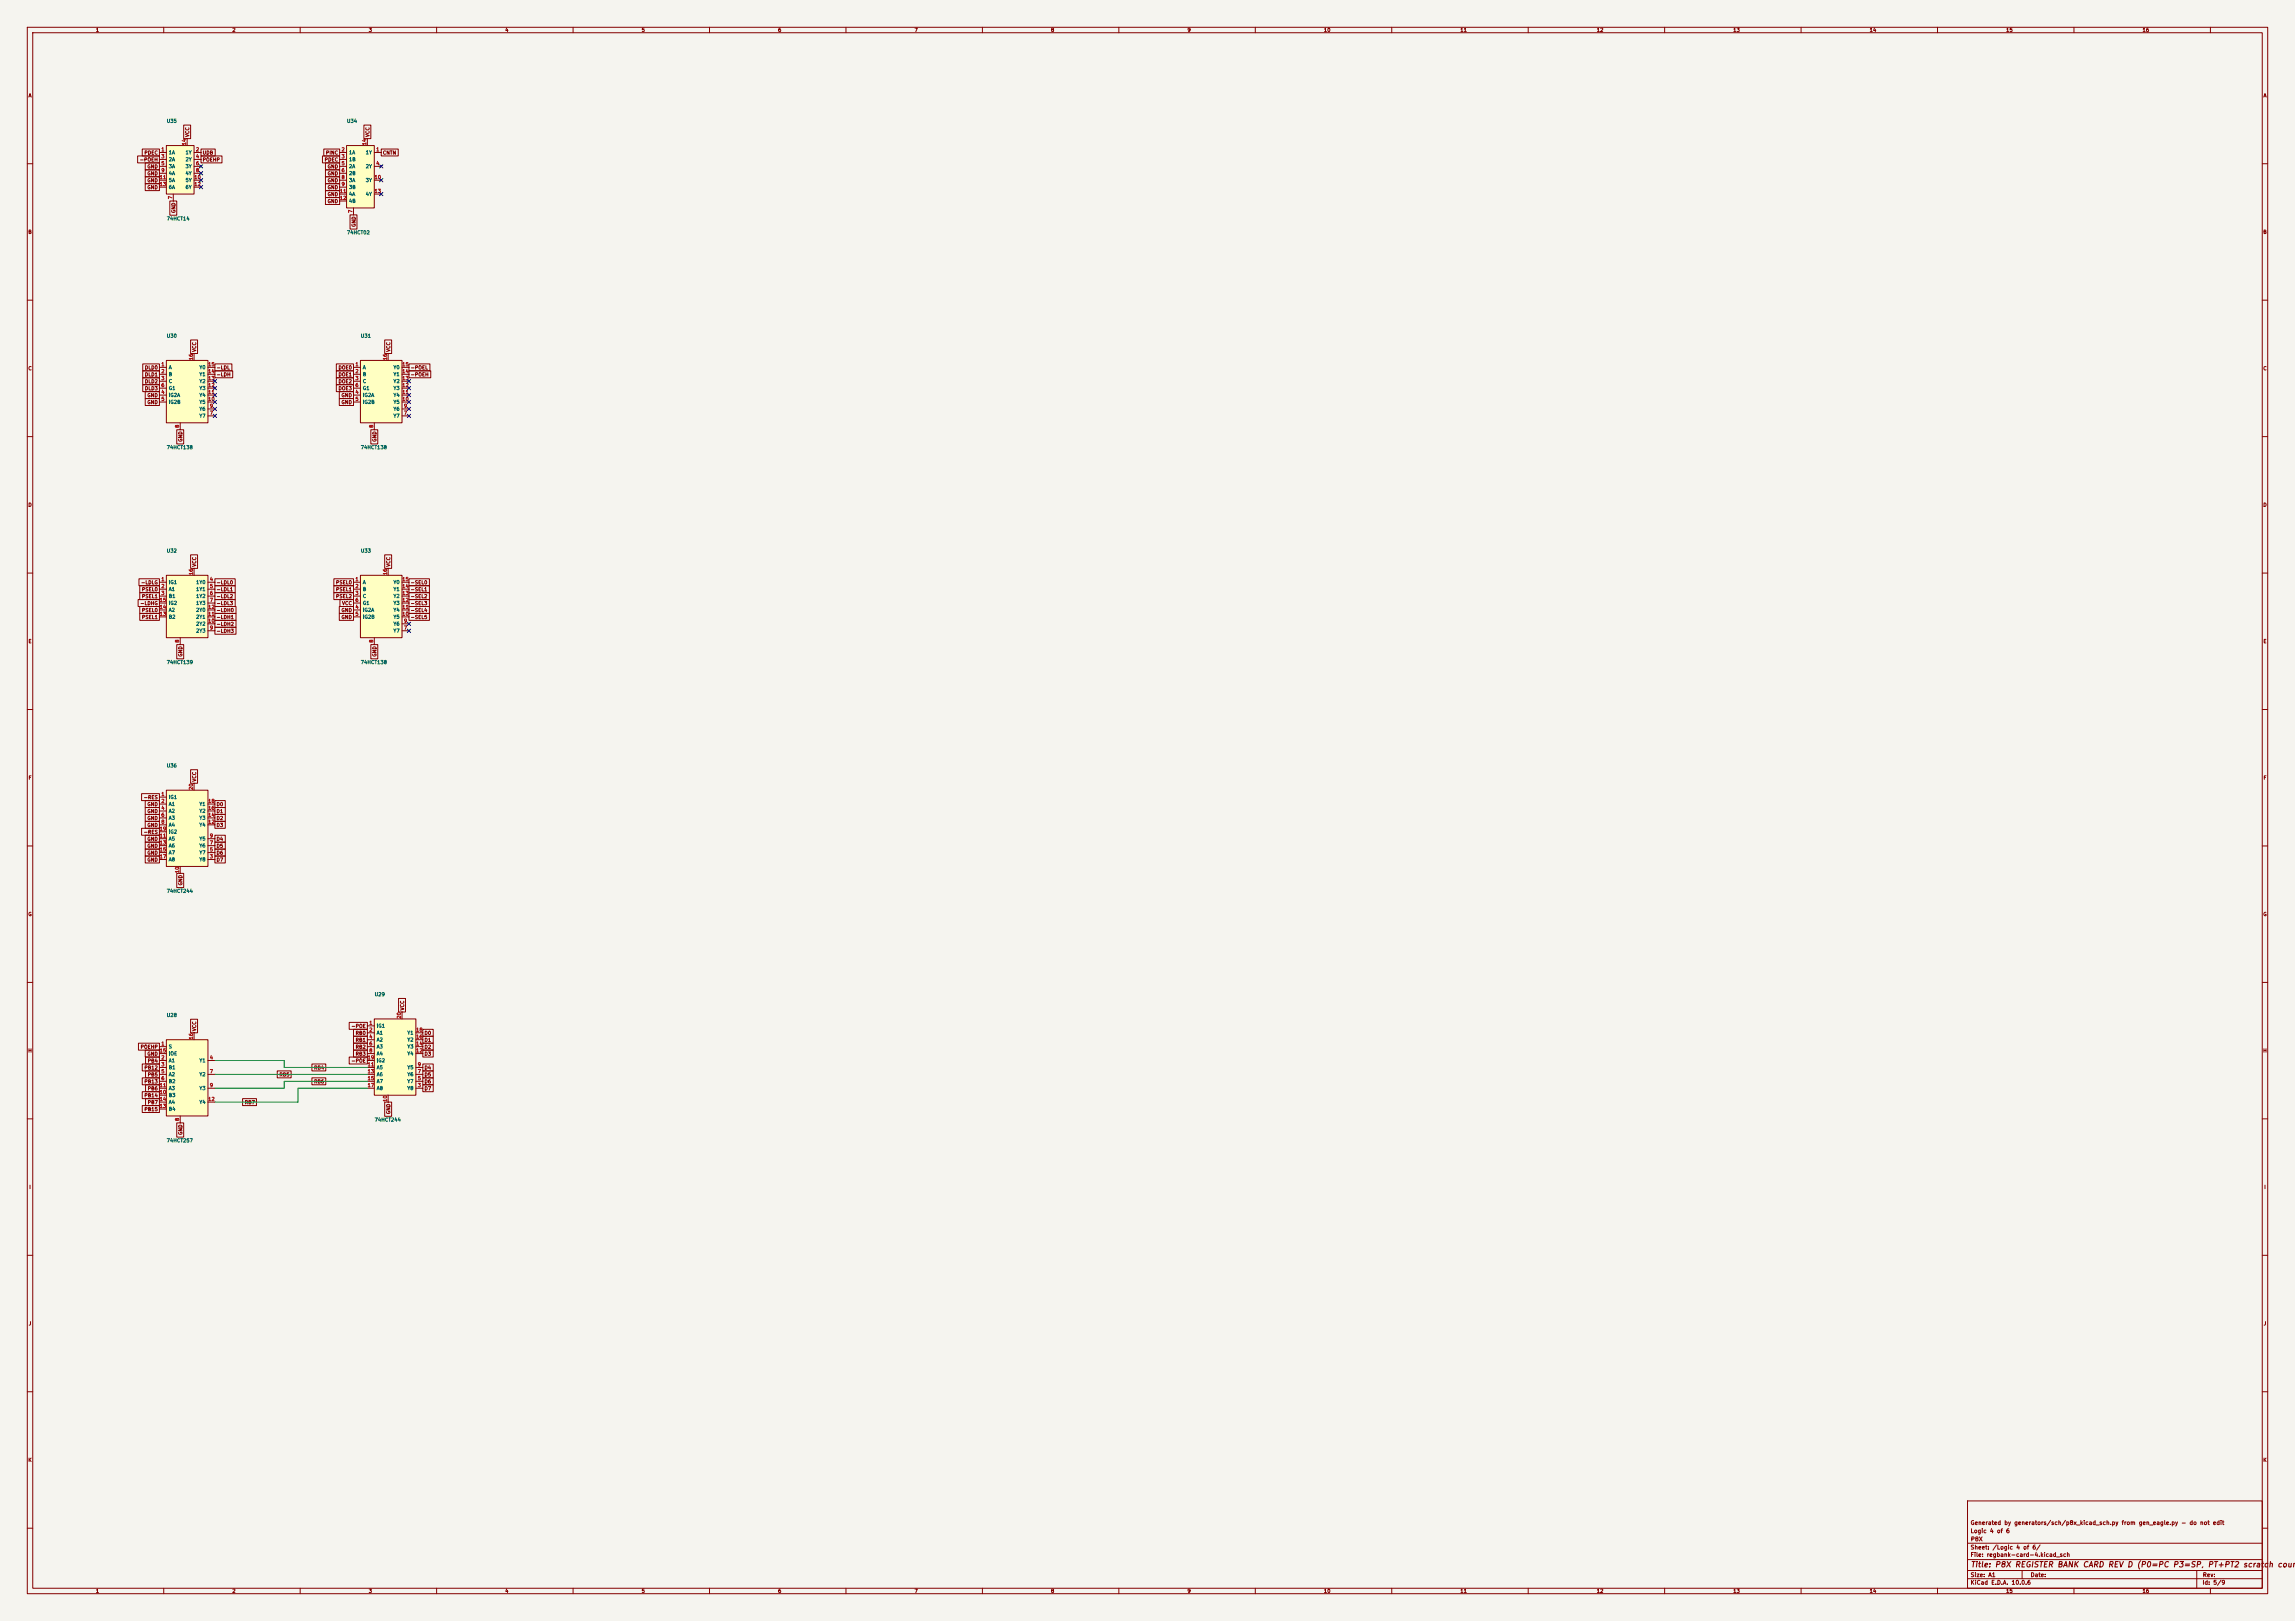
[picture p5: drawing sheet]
<svg xmlns="http://www.w3.org/2000/svg" width="841mm" height="594mm" viewBox="0 0 841 594" stroke-linecap="round" stroke-linejoin="round" font-family="sans-serif">
<defs><g id="words">
<text font-size="2" fill="#840000" x="722" y="574.8">Title: P8X REGISTER BANK CARD REV D (P0=PC P3=SP, PT+PT2 scratch count</text>
<g font-size="1.5" fill="#840000">
<text x="721.9" y="562.1">Logic 4 of 6</text>
<text x="721.9" y="559.1">Generated by generators/sch/p8x_kicad_sch.py from gen_eagle.py - do not edit</text>
<text x="721.9" y="568.1">Sheet: /Logic 4 of 6/</text>
<text x="722" y="565.1">P8X</text>
<text x="721.9" y="570.8">File: regbank-card-4.kicad_sch</text>
<text x="721.9" y="581">KiCad E.D.A. 10.0.6</text>
<text x="721.9" y="578.2">Size: A1</text>
<text x="743.9" y="578.2">Date:</text>
<text x="806.9" y="581">Id: 5/9</text>
<text x="807" y="578.2">Rev:</text>
</g>
<g font-size="1.3" fill="#840000">
<text x="35" y="12">1</text>
<text x="85" y="12">2</text>
<text x="135" y="12">3</text>
<text x="185" y="12">4</text>
<text x="235" y="12">5</text>
<text x="285" y="12">6</text>
<text x="335" y="12">7</text>
<text x="385" y="12">8</text>
<text x="435" y="12">9</text>
<text x="485" y="12">10</text>
<text x="535" y="12">11</text>
<text x="585" y="12">12</text>
<text x="635" y="12">13</text>
<text x="685" y="12">14</text>
<text x="735" y="12">15</text>
<text x="785" y="12">16</text>
<text x="10.3" y="36">A</text>
<text x="829.3" y="36">A</text>
<text x="69.6" y="50.3" transform="rotate(-90 69.6 50.3)">VCC</text>
<text x="135.7" y="50.3" transform="rotate(-90 135.7 50.3)">VCC</text>
<text x="51.1" y="59.5">-POEH</text>
<text x="52.8" y="56.9">PDEC</text>
<text x="74.1" y="56.9">UDB</text>
<text x="74.1" y="59.5">POEHP</text>
<text x="118.8" y="59.5">PDEC</text>
<text x="119.3" y="56.9">PINC</text>
<text x="140.1" y="56.9">CNTN</text>
<text x="53.8" y="62">GND</text>
<text x="53.8" y="64.6">GND</text>
<text x="119.9" y="62">GND</text>
<text x="119.9" y="64.6">GND</text>
<text x="53.8" y="67.1">GND</text>
<text x="53.8" y="69.6">GND</text>
<text x="119.9" y="69.6">GND</text>
<text x="119.9" y="67.1">GND</text>
<text x="119.9" y="72.2">GND</text>
<text x="119.9" y="74.7">GND</text>
<text x="64.6" y="78.2" transform="rotate(-90 64.6 78.2)">GND</text>
<text x="130.6" y="83.3" transform="rotate(-90 130.6 83.3)">GND</text>
<text x="10.2" y="86">B</text>
<text x="829.2" y="86">B</text>
<text x="72.2" y="129.1" transform="rotate(-90 72.2 129.1)">VCC</text>
<text x="143.3" y="129.1" transform="rotate(-90 143.3 129.1)">VCC</text>
<text x="10.2" y="136">C</text>
<text x="52.9" y="135.7">DLD0</text>
<text x="79.2" y="135.7">-LDL</text>
<text x="123.9" y="135.7">DOE0</text>
<text x="150.3" y="135.7">-POEL</text>
<text x="829.2" y="136">C</text>
<text x="52.9" y="138.2">DLD1</text>
<text x="52.9" y="140.8">DLD2</text>
<text x="52.9" y="143.3">DLD3</text>
<text x="79.2" y="138.2">-LDH</text>
<text x="123.9" y="138.2">DOE1</text>
<text x="123.9" y="140.8">DOE2</text>
<text x="123.9" y="143.3">DOE3</text>
<text x="150.3" y="138.2">-POEH</text>
<text x="53.8" y="145.8">GND</text>
<text x="53.8" y="148.4">GND</text>
<text x="125" y="145.8">GND</text>
<text x="125" y="148.4">GND</text>
<text x="67.1" y="162.1" transform="rotate(-90 67.1 162.1)">GND</text>
<text x="138.2" y="162.1" transform="rotate(-90 138.2 162.1)">GND</text>
<text x="10.2" y="186">D</text>
<text x="829.2" y="186">D</text>
<text x="72.2" y="207.8" transform="rotate(-90 72.2 207.8)">VCC</text>
<text x="143.3" y="207.8" transform="rotate(-90 143.3 207.8)">VCC</text>
<text x="51.5" y="214.4">-LDLG</text>
<text x="79.2" y="214.4">-LDL0</text>
<text x="123" y="214.4">PSEL0</text>
<text x="150.3" y="214.4">-SEL0</text>
<text x="51.9" y="217">PSEL0</text>
<text x="51.9" y="219.5">PSEL1</text>
<text x="79.2" y="217">-LDL1</text>
<text x="79.2" y="219.5">-LDL2</text>
<text x="123" y="217">PSEL1</text>
<text x="123" y="219.5">PSEL2</text>
<text x="150.3" y="217">-SEL1</text>
<text x="150.3" y="219.5">-SEL2</text>
<text x="51.2" y="222">-LDHG</text>
<text x="51.9" y="224.6">PSEL0</text>
<text x="51.9" y="227.1">PSEL1</text>
<text x="79.2" y="222">-LDL3</text>
<text x="79.2" y="224.6">-LDH0</text>
<text x="79.2" y="227.1">-LDH1</text>
<text x="125" y="224.6">GND</text>
<text x="125" y="227.1">GND</text>
<text x="125.2" y="222">VCC</text>
<text x="150.3" y="227.1">-SEL5</text>
<text x="150.3" y="222">-SEL3</text>
<text x="150.3" y="224.6">-SEL4</text>
<text x="79.2" y="232.2">-LDH3</text>
<text x="79.2" y="229.7">-LDH2</text>
<text x="10.3" y="236">E</text>
<text x="829.3" y="236">E</text>
<text x="67.1" y="240.8" transform="rotate(-90 67.1 240.8)">GND</text>
<text x="138.2" y="240.8" transform="rotate(-90 138.2 240.8)">GND</text>
<text x="10.3" y="286">F</text>
<text x="72.2" y="286.6" transform="rotate(-90 72.2 286.6)">VCC</text>
<text x="829.3" y="286">F</text>
<text x="52.5" y="293.2">-RES</text>
<text x="53.8" y="298.2">GND</text>
<text x="53.8" y="295.7">GND</text>
<text x="79.2" y="298.2">D1</text>
<text x="79.2" y="295.7">D0</text>
<text x="52.5" y="305.9">-RES</text>
<text x="53.8" y="300.8">GND</text>
<text x="53.8" y="303.3">GND</text>
<text x="79.2" y="303.3">D3</text>
<text x="79.2" y="300.8">D2</text>
<text x="53.8" y="310.9">GND</text>
<text x="53.8" y="308.4">GND</text>
<text x="79.2" y="310.9">D5</text>
<text x="79.2" y="308.4">D4</text>
<text x="53.8" y="316">GND</text>
<text x="53.8" y="313.5">GND</text>
<text x="79.2" y="313.5">D6</text>
<text x="79.2" y="316">D7</text>
<text x="67.1" y="324.6" transform="rotate(-90 67.1 324.6)">GND</text>
<text x="10.2" y="336">G</text>
<text x="829.2" y="336">G</text>
<text x="148.4" y="370.4" transform="rotate(-90 148.4 370.4)">VCC</text>
<text x="128.6" y="377">-POE</text>
<text x="72.2" y="378" transform="rotate(-90 72.2 378)">VCC</text>
<text x="130.2" y="379.5">RB0</text>
<text x="130.2" y="382.1">RB1</text>
<text x="155.4" y="379.5">D0</text>
<text x="155.4" y="382.1">D1</text>
<text x="10.2" y="386">H</text>
<text x="51.4" y="384.6">POEHP</text>
<text x="53.8" y="387.1">GND</text>
<text x="54" y="389.7">PB4</text>
<text x="128.6" y="389.7">-POE</text>
<text x="130.2" y="384.6">RB2</text>
<text x="130.2" y="387.1">RB3</text>
<text x="155.4" y="384.6">D2</text>
<text x="155.4" y="387.1">D3</text>
<text x="829.2" y="386">H</text>
<text x="52.8" y="392.2">PB12</text>
<text x="54" y="394.8">PB5</text>
<text x="102.2" y="394.8">RB5</text>
<text x="114.9" y="392.2">RB4</text>
<text x="155.4" y="392.2">D4</text>
<text x="155.4" y="394.8">D5</text>
<text x="52.8" y="397.3">PB13</text>
<text x="54" y="399.8">PB6</text>
<text x="114.9" y="397.3">RB6</text>
<text x="155.4" y="397.3">D6</text>
<text x="155.4" y="399.8">D7</text>
<text x="52.8" y="407.5">PB15</text>
<text x="52.8" y="402.4">PB14</text>
<text x="54" y="404.9">PB7</text>
<text x="89.5" y="404.9">RB7</text>
<text x="143.3" y="408.4" transform="rotate(-90 143.3 408.4)">GND</text>
<text x="67.1" y="416.1" transform="rotate(-90 67.1 416.1)">GND</text>
<text x="10.6" y="436">I</text>
<text x="829.6" y="436">I</text>
<text x="10.4" y="486">J</text>
<text x="829.4" y="486">J</text>
<text x="10.2" y="536">K</text>
<text x="829.2" y="536">K</text>
<text x="35" y="584">1</text>
<text x="85" y="584">2</text>
<text x="135" y="584">3</text>
<text x="185" y="584">4</text>
<text x="235" y="584">5</text>
<text x="285" y="584">6</text>
<text x="335" y="584">7</text>
<text x="385" y="584">8</text>
<text x="435" y="584">9</text>
<text x="485" y="584">10</text>
<text x="535" y="584">11</text>
<text x="585" y="584">12</text>
<text x="635" y="584">13</text>
<text x="685" y="584">14</text>
<text x="735" y="584">15</text>
<text x="785" y="584">16</text>
</g>
<g font-size="1.3" fill="#006464">
<text x="60.9" y="45.3">U35</text>
<text x="127" y="45.3">U34</text>
<text x="61.7" y="56.8">1A</text>
<text x="61.7" y="59.4">2A</text>
<text x="67.8" y="56.8">1Y</text>
<text x="67.8" y="59.4">2Y</text>
<text x="127.7" y="56.8">1A</text>
<text x="127.7" y="59.4">1B</text>
<text x="133.9" y="56.8">1Y</text>
<text x="61.7" y="61.9">3A</text>
<text x="61.7" y="64.5">4A</text>
<text x="67.8" y="61.9">3Y</text>
<text x="67.8" y="64.5">4Y</text>
<text x="127.7" y="61.9">2A</text>
<text x="127.7" y="64.5">2B</text>
<text x="133.9" y="61.9">2Y</text>
<text x="61.7" y="67">5A</text>
<text x="61.7" y="69.5">6A</text>
<text x="67.8" y="67">5Y</text>
<text x="67.8" y="69.5">6Y</text>
<text x="127.7" y="67">3A</text>
<text x="127.7" y="69.5">3B</text>
<text x="133.9" y="67">3Y</text>
<text x="127.7" y="72.1">4A</text>
<text x="127.7" y="74.6">4B</text>
<text x="133.9" y="72.1">4Y</text>
<text x="60.9" y="81.1">74HCT14</text>
<text x="127" y="86.2">74HCT02</text>
<text x="60.9" y="124">U30</text>
<text x="132.1" y="124">U31</text>
<text x="61.7" y="135.6">A</text>
<text x="72.9" y="135.6">Y0</text>
<text x="132.8" y="135.6">A</text>
<text x="144" y="135.6">Y0</text>
<text x="61.7" y="138.1">B</text>
<text x="61.7" y="140.7">C</text>
<text x="61.7" y="143.2">G1</text>
<text x="72.9" y="143.2">Y3</text>
<text x="72.9" y="140.7">Y2</text>
<text x="72.9" y="138.1">Y1</text>
<text x="132.8" y="138.1">B</text>
<text x="132.8" y="140.7">C</text>
<text x="132.8" y="143.2">G1</text>
<text x="144" y="143.2">Y3</text>
<text x="144" y="140.7">Y2</text>
<text x="144" y="138.1">Y1</text>
<text x="61.7" y="145.7">!G2A</text>
<text x="61.7" y="148.3">!G2B</text>
<text x="72.9" y="148.3">Y5</text>
<text x="72.9" y="145.7">Y4</text>
<text x="132.8" y="145.7">!G2A</text>
<text x="132.8" y="148.3">!G2B</text>
<text x="144" y="148.3">Y5</text>
<text x="144" y="145.7">Y4</text>
<text x="72.9" y="153.4">Y7</text>
<text x="72.9" y="150.8">Y6</text>
<text x="144" y="153.4">Y7</text>
<text x="144" y="150.8">Y6</text>
<text x="60.9" y="164.9">74HCT138</text>
<text x="132.1" y="164.9">74HCT138</text>
<text x="60.9" y="202.8">U32</text>
<text x="132.1" y="202.8">U33</text>
<text x="61.7" y="214.3">!G1</text>
<text x="71.7" y="214.3">1Y0</text>
<text x="132.8" y="214.3">A</text>
<text x="144" y="214.3">Y0</text>
<text x="61.7" y="216.9">A1</text>
<text x="61.7" y="219.4">B1</text>
<text x="61.7" y="221.9">!G2</text>
<text x="71.7" y="216.9">1Y1</text>
<text x="71.7" y="219.4">1Y2</text>
<text x="71.7" y="221.9">1Y3</text>
<text x="132.8" y="216.9">B</text>
<text x="132.8" y="219.4">C</text>
<text x="132.8" y="221.9">G1</text>
<text x="144" y="221.9">Y3</text>
<text x="144" y="219.4">Y2</text>
<text x="144" y="216.9">Y1</text>
<text x="61.7" y="227">B2</text>
<text x="61.7" y="224.5">A2</text>
<text x="71.7" y="227">2Y1</text>
<text x="71.7" y="224.5">2Y0</text>
<text x="132.8" y="224.5">!G2A</text>
<text x="132.8" y="227">!G2B</text>
<text x="144" y="227">Y5</text>
<text x="144" y="224.5">Y4</text>
<text x="71.7" y="232.1">2Y3</text>
<text x="71.7" y="229.6">2Y2</text>
<text x="144" y="232.1">Y7</text>
<text x="144" y="229.6">Y6</text>
<text x="60.9" y="243.6">74HCT139</text>
<text x="132.1" y="243.6">74HCT138</text>
<text x="60.9" y="281.5">U36</text>
<text x="61.7" y="293.1">!G1</text>
<text x="61.7" y="295.6">A1</text>
<text x="61.7" y="298.1">A2</text>
<text x="72.9" y="298.1">Y2</text>
<text x="72.9" y="295.6">Y1</text>
<text x="61.7" y="300.7">A3</text>
<text x="61.7" y="303.2">A4</text>
<text x="61.7" y="305.8">!G2</text>
<text x="72.9" y="303.2">Y4</text>
<text x="72.9" y="300.7">Y3</text>
<text x="61.7" y="308.3">A5</text>
<text x="61.7" y="310.8">A6</text>
<text x="72.9" y="310.8">Y6</text>
<text x="72.9" y="308.3">Y5</text>
<text x="61.7" y="313.4">A7</text>
<text x="61.7" y="315.9">A8</text>
<text x="72.9" y="315.9">Y8</text>
<text x="72.9" y="313.4">Y7</text>
<text x="60.9" y="327.5">74HCT244</text>
<text x="137.1" y="365.3">U29</text>
<text x="60.9" y="373">U28</text>
<text x="137.9" y="376.9">!G1</text>
<text x="137.9" y="379.4">A1</text>
<text x="137.9" y="382">A2</text>
<text x="149.1" y="382">Y2</text>
<text x="149.1" y="379.4">Y1</text>
<text x="61.7" y="384.5">S</text>
<text x="61.7" y="389.6">A1</text>
<text x="61.7" y="387">!OE</text>
<text x="72.9" y="389.6">Y1</text>
<text x="137.9" y="384.5">A3</text>
<text x="137.9" y="387">A4</text>
<text x="137.9" y="389.6">!G2</text>
<text x="149.1" y="387">Y4</text>
<text x="149.1" y="384.5">Y3</text>
<text x="61.7" y="392.1">B1</text>
<text x="61.7" y="394.7">A2</text>
<text x="72.9" y="394.7">Y2</text>
<text x="137.9" y="392.1">A5</text>
<text x="137.9" y="394.7">A6</text>
<text x="149.1" y="394.7">Y6</text>
<text x="149.1" y="392.1">Y5</text>
<text x="61.7" y="397.2">B2</text>
<text x="61.7" y="399.7">A3</text>
<text x="72.9" y="399.7">Y3</text>
<text x="137.9" y="397.2">A7</text>
<text x="137.9" y="399.7">A8</text>
<text x="149.1" y="399.7">Y8</text>
<text x="149.1" y="397.2">Y7</text>
<text x="61.7" y="402.3">B3</text>
<text x="61.7" y="407.4">B4</text>
<text x="61.7" y="404.8">A4</text>
<text x="72.9" y="404.8">Y4</text>
<text x="137.1" y="411.3">74HCT244</text>
<text x="60.9" y="418.9">74HCT257</text>
</g>
<g font-size="1.3" fill="#a90000">
<text x="68.4" y="53.4" transform="rotate(-90 68.4 53.4)">14</text>
<text x="134.5" y="53.4" transform="rotate(-90 134.5 53.4)">14</text>
<text x="59" y="55.7">1</text>
<text x="59" y="58.3">3</text>
<text x="71.7" y="55.7">2</text>
<text x="71.7" y="58.3">4</text>
<text x="125" y="55.7">2</text>
<text x="125" y="58.3">3</text>
<text x="137.7" y="55.7">1</text>
<text x="58.4" y="65.9">11</text>
<text x="59" y="60.8">5</text>
<text x="59" y="63.4">9</text>
<text x="71.1" y="65.9">10</text>
<text x="71.7" y="60.8">6</text>
<text x="71.7" y="63.4">8</text>
<text x="125" y="60.8">5</text>
<text x="125" y="63.4">6</text>
<text x="125" y="65.9">8</text>
<text x="137.1" y="65.9">10</text>
<text x="137.7" y="60.8">4</text>
<text x="58.4" y="68.4">13</text>
<text x="71.1" y="68.4">12</text>
<text x="124.4" y="71">11</text>
<text x="125" y="68.4">9</text>
<text x="137.1" y="71">13</text>
<text x="63.4" y="73.1" transform="rotate(-90 63.4 73.1)">7</text>
<text x="124.4" y="73.5">12</text>
<text x="129.4" y="78.2" transform="rotate(-90 129.4 78.2)">7</text>
<text x="59" y="134.5">1</text>
<text x="59" y="137">2</text>
<text x="71" y="132.1" transform="rotate(-90 71 132.1)">16</text>
<text x="76.1" y="137">14</text>
<text x="76.1" y="134.5">15</text>
<text x="130.1" y="134.5">1</text>
<text x="130.1" y="137">2</text>
<text x="142.1" y="132.1" transform="rotate(-90 142.1 132.1)">16</text>
<text x="147.3" y="137">14</text>
<text x="147.3" y="134.5">15</text>
<text x="59" y="139.6">3</text>
<text x="59" y="142.1">6</text>
<text x="76.1" y="142.1">12</text>
<text x="76.1" y="139.6">13</text>
<text x="130.1" y="139.6">3</text>
<text x="130.1" y="142.1">6</text>
<text x="147.3" y="142.1">12</text>
<text x="147.3" y="139.6">13</text>
<text x="59" y="144.6">4</text>
<text x="59" y="147.2">5</text>
<text x="76.1" y="147.2">10</text>
<text x="76.1" y="144.6">11</text>
<text x="76.7" y="149.7">9</text>
<text x="130.1" y="144.6">4</text>
<text x="130.1" y="147.2">5</text>
<text x="147.3" y="147.2">10</text>
<text x="147.3" y="144.6">11</text>
<text x="147.9" y="149.7">9</text>
<text x="76.7" y="152.3">7</text>
<text x="147.9" y="152.3">7</text>
<text x="65.9" y="156.9" transform="rotate(-90 65.9 156.9)">8</text>
<text x="137" y="156.9" transform="rotate(-90 137 156.9)">8</text>
<text x="59" y="213.2">1</text>
<text x="59" y="215.8">2</text>
<text x="71" y="210.9" transform="rotate(-90 71 210.9)">16</text>
<text x="76.7" y="213.2">4</text>
<text x="76.7" y="215.8">5</text>
<text x="130.1" y="213.2">1</text>
<text x="130.1" y="215.8">2</text>
<text x="142.1" y="210.9" transform="rotate(-90 142.1 210.9)">16</text>
<text x="147.3" y="215.8">14</text>
<text x="147.3" y="213.2">15</text>
<text x="58.4" y="220.8">15</text>
<text x="59" y="218.3">3</text>
<text x="76.7" y="218.3">6</text>
<text x="76.7" y="220.8">7</text>
<text x="130.1" y="218.3">3</text>
<text x="130.1" y="220.8">6</text>
<text x="147.3" y="220.8">12</text>
<text x="147.3" y="218.3">13</text>
<text x="58.4" y="225.9">13</text>
<text x="58.4" y="223.4">14</text>
<text x="76.1" y="225.9">11</text>
<text x="76.1" y="223.4">12</text>
<text x="130.1" y="223.4">4</text>
<text x="130.1" y="225.9">5</text>
<text x="147.3" y="225.9">10</text>
<text x="147.3" y="223.4">11</text>
<text x="76.1" y="228.5">10</text>
<text x="76.7" y="231">9</text>
<text x="147.9" y="231">7</text>
<text x="147.9" y="228.5">9</text>
<text x="65.9" y="235.7" transform="rotate(-90 65.9 235.7)">8</text>
<text x="137" y="235.7" transform="rotate(-90 137 235.7)">8</text>
<text x="59" y="292">1</text>
<text x="71" y="289.6" transform="rotate(-90 71 289.6)">20</text>
<text x="59" y="294.5">2</text>
<text x="59" y="297">4</text>
<text x="59" y="299.6">6</text>
<text x="76.1" y="299.6">14</text>
<text x="76.1" y="297">16</text>
<text x="76.1" y="294.5">18</text>
<text x="58.4" y="304.7">19</text>
<text x="59" y="302.1">8</text>
<text x="76.1" y="302.1">12</text>
<text x="58.4" y="307.2">11</text>
<text x="58.4" y="309.7">13</text>
<text x="76.7" y="309.7">7</text>
<text x="76.7" y="307.2">9</text>
<text x="58.4" y="312.3">15</text>
<text x="58.4" y="314.8">17</text>
<text x="76.7" y="314.8">3</text>
<text x="76.7" y="312.3">5</text>
<text x="65.9" y="320.1" transform="rotate(-90 65.9 320.1)">10</text>
<text x="135.2" y="375.8">1</text>
<text x="147.2" y="373.4" transform="rotate(-90 147.2 373.4)">20</text>
<text x="59" y="383.4">1</text>
<text x="71" y="381.1" transform="rotate(-90 71 381.1)">16</text>
<text x="135.2" y="378.3">2</text>
<text x="135.2" y="380.9">4</text>
<text x="135.2" y="383.4">6</text>
<text x="152.3" y="383.4">14</text>
<text x="152.3" y="380.9">16</text>
<text x="152.3" y="378.3">18</text>
<text x="58.4" y="385.9">15</text>
<text x="59" y="388.5">2</text>
<text x="76.7" y="388.5">4</text>
<text x="134.6" y="388.5">19</text>
<text x="135.2" y="385.9">8</text>
<text x="152.3" y="385.9">12</text>
<text x="59" y="391">3</text>
<text x="59" y="393.6">5</text>
<text x="76.7" y="393.6">7</text>
<text x="134.6" y="391">11</text>
<text x="134.6" y="393.6">13</text>
<text x="152.9" y="393.6">7</text>
<text x="152.9" y="391">9</text>
<text x="58.4" y="401.2">10</text>
<text x="58.4" y="398.6">11</text>
<text x="59" y="396.1">6</text>
<text x="76.7" y="398.6">9</text>
<text x="134.6" y="396.1">15</text>
<text x="134.6" y="398.6">17</text>
<text x="152.9" y="398.6">3</text>
<text x="152.9" y="396.1">5</text>
<text x="58.4" y="406.3">13</text>
<text x="58.4" y="403.7">14</text>
<text x="76.1" y="403.7">12</text>
<text x="142.1" y="403.9" transform="rotate(-90 142.1 403.9)">10</text>
<text x="65.9" y="410.9" transform="rotate(-90 65.9 410.9)">8</text>
</g>
</g></defs>
<path d="M0 0h841v594h-841z" fill="#f5f4ef" stroke="#f5f4ef" stroke-width=".37"/>
<g fill="none" stroke="#840000" stroke-width=".37">
<path d="M10 10h821v574h-821zM12 12h817v570h-817zM60 10v2M110 10v2M160 10v2M210 10v2M260 10v2M310 10v2M360 10v2M410 10v2M460 10v2M510 10v2"/>
<path d="M560 10v2M610 10v2M660 10v2M710 10v2M760 10v2M810 10v2M10 60h2M829 60h2M10 110h2M829 110h2M10 160h2M829 160h2"/>
<path d="M10 210h2M829 210h2M10 260h2M829 260h2M10 310h2M829 310h2M10 360h2M829 360h2M10 410h2M829 410h2M10 460h2M829 460h2"/>
<path d="M10 510h2M829 510h2M10 560h2M721 550h108v32h-108zM829 560h2M721 578.5h108M721 575.5h108M721 571.5h108M721 565.5h108M741 575.5v3M805 575.5v6.5M60 582v2"/>
<path d="M110 582v2M160 582v2M210 582v2M260 582v2M310 582v2M360 582v2M410 582v2M460 582v2M510 582v2M560 582v2M610 582v2M660 582v2"/>
<path d="M710 582v2M760 582v2M810 582v2"/>
</g>
<path d="M61 381h15.2v27.9h-15.2z" fill="#ffffc2"/>
<g fill="none" stroke="#840000" stroke-width=".37">
<path d="M71.1 378.5v2.5M58.4 383.5h2.6M58.4 388.6h2.6M58.4 391.2h2.6M58.4 393.7h2.6M58.4 396.2h2.6M58.4 398.8h2.6M58.4 386.1h2.6M61 381h15.2v27.9h-15.2zM76.2 388.6h2.5M76.2 393.7h2.5M76.2 398.8h2.5"/>
<path d="M58.4 401.3h2.6M58.4 403.9h2.6M58.4 406.4h2.6M66 408.9v2.6M76.2 403.9h2.5"/>
</g>
<path d="M61 289.6h15.2v27.9h-15.2z" fill="#ffffc2"/>
<g fill="none" stroke="#840000" stroke-width=".37">
<path d="M58.4 292.1h2.6M58.4 294.6h2.6M58.4 297.2h2.6M58.4 299.7h2.6M61 289.6h15.2v27.9h-15.2zM71.1 287v2.6M76.2 294.6h2.5M76.2 297.2h2.5M76.2 299.7h2.5M58.4 315h2.6M58.4 312.4h2.6M58.4 309.9h2.6"/>
<path d="M58.4 302.3h2.6M58.4 307.3h2.6M58.4 304.8h2.6M66 317.5v2.5M76.2 315h2.5M76.2 312.4h2.5M76.2 309.9h2.5M76.2 302.3h2.5M76.2 307.3h2.5"/>
</g>
<path d="M61 53.3h10.1v17.8h-10.1z" fill="#ffffc2"/>
<g fill="none" stroke="#840000" stroke-width=".37">
<path d="M58.4 55.9h2.6M58.4 58.4h2.6M61 53.3h10.1v17.8h-10.1zM68.6 50.8v2.5M71.1 55.9h2.6M71.1 58.4h2.6M58.4 61h2.6M58.4 63.5h2.6M58.4 66h2.6M58.4 68.6h2.6M63.5 71.1v2.6M71.1 61h2.6"/>
<path d="M71.1 63.5h2.6M71.1 66h2.6M71.1 68.6h2.6"/>
</g>
<path d="M127 53.3h10.2v22.9h-10.2z" fill="#ffffc2"/>
<g fill="none" stroke="#840000" stroke-width=".37">
<path d="M124.5 55.9h2.5M124.5 58.4h2.5M127 53.3h10.2v22.9h-10.2zM134.6 50.8v2.5M137.2 55.9h2.5M124.5 61h2.5M124.5 63.5h2.5M124.5 66h2.5M124.5 68.6h2.5M124.5 71.1h2.5M124.5 73.7h2.5M129.5 76.2v2.5"/>
<path d="M137.2 61h2.5M137.2 66h2.5M137.2 71.1h2.5"/>
</g>
<path d="M132.1 210.8h15.2v22.9h-15.2z" fill="#ffffc2"/>
<g fill="none" stroke="#840000" stroke-width=".37">
<path d="M129.5 213.4h2.6M129.5 215.9h2.6M129.5 218.4h2.6M132.1 210.8h15.2v22.9h-15.2zM142.2 208.3v2.5M147.3 213.4h2.6M147.3 215.9h2.6M147.3 218.4h2.6M129.5 223.5h2.6M129.5 226.1h2.6M129.5 221h2.6M137.2 233.7v2.5"/>
<path d="M147.3 223.5h2.6M147.3 226.1h2.6M147.3 221h2.6M147.3 231.1h2.6M147.3 228.6h2.6"/>
</g>
<path d="M61 210.8h15.2v22.9h-15.2z" fill="#ffffc2"/>
<g fill="none" stroke="#840000" stroke-width=".37">
<path d="M58.4 213.4h2.6M58.4 215.9h2.6M58.4 218.4h2.6M61 210.8h15.2v22.9h-15.2zM71.1 208.3v2.5M76.2 213.4h2.5M76.2 215.9h2.5M76.2 218.4h2.5M58.4 221h2.6M58.4 226.1h2.6M58.4 223.5h2.6M66 233.7v2.5"/>
<path d="M76.2 221h2.5M76.2 231.1h2.5M76.2 228.6h2.5M76.2 226.1h2.5M76.2 223.5h2.5"/>
</g>
<path d="M132.1 132.1h15.2v22.8h-15.2z" fill="#ffffc2"/>
<g fill="none" stroke="#840000" stroke-width=".37">
<path d="M129.5 134.6h2.6M129.5 137.2h2.6M129.5 139.7h2.6M132.1 132.1h15.2v22.8h-15.2zM142.2 129.5v2.6M147.3 134.6h2.6M147.3 137.2h2.6M147.3 139.7h2.6M129.5 144.8h2.6M129.5 147.3h2.6M129.5 142.2h2.6M137.2 154.9v2.6"/>
<path d="M147.3 144.8h2.6M147.3 147.3h2.6M147.3 142.2h2.6M147.3 152.4h2.6M147.3 149.9h2.6"/>
</g>
<path d="M61 132.1h15.2v22.8h-15.2z" fill="#ffffc2"/>
<g fill="none" stroke="#840000" stroke-width=".37">
<path d="M58.4 134.6h2.6M58.4 137.2h2.6M58.4 139.7h2.6M61 132.1h15.2v22.8h-15.2zM71.1 129.5v2.6M76.2 134.6h2.5M76.2 137.2h2.5M76.2 139.7h2.5M58.4 144.8h2.6M58.4 147.3h2.6M58.4 142.2h2.6M66 154.9v2.6"/>
<path d="M76.2 144.8h2.5M76.2 147.3h2.5M76.2 142.2h2.5M76.2 152.4h2.5M76.2 149.9h2.5"/>
</g>
<path d="M137.2 373.4h15.2v27.9h-15.2z" fill="#ffffc2"/>
<g fill="none" stroke="#840000" stroke-width=".37">
<path d="M50.4 57.1h8v2.6h-8zM52.1 54.6h6.3v2.5h-6.3zM53.2 59.7h5.2v2.5h-5.2zM67.3 45.8h2.6v5h-2.6zM73.7 54.6h5.2v2.5h-5.2zM73.7 57.1h7.6v2.6h-7.6zM118.2 57.1h6.3v2.6h-6.3zM118.7 54.6h5.8v2.5h-5.8zM119.3 59.7h5.2v2.5h-5.2zM133.3 45.8h2.6v5h-2.6zM139.7 54.6h6.2v2.5h-6.2zM53.2 62.2h5.2v2.6h-5.2z"/>
<path d="M53.2 64.8h5.2v2.5h-5.2zM53.2 67.3h5.2v2.5h-5.2zM62.2 73.7h2.6v5.2h-2.6zM119.3 67.3h5.2v2.5h-5.2zM119.3 69.8h5.2v2.6h-5.2zM119.3 72.4h5.2v2.5h-5.2zM119.3 62.2h5.2v2.6h-5.2zM119.3 64.8h5.2v2.5h-5.2zM128.3 78.7h2.5v5.2h-2.5zM52.3 133.3h6.1v2.6h-6.1zM52.3 135.9h6.1v2.5h-6.1zM52.3 138.4h6.1v2.6h-6.1z"/>
<path d="M69.8 124.6h2.6v4.9h-2.6zM78.7 133.3h6.3v2.6h-6.3zM78.7 135.9h6.6v2.5h-6.6zM123.2 135.9h6.3v2.5h-6.3zM123.2 138.4h6.3v2.6h-6.3zM123.2 133.3h6.3v2.6h-6.3zM141 124.6h2.5v4.9h-2.5zM149.9 133.3h7.6v2.6h-7.6zM149.9 135.9h7.9v2.5h-7.9zM52.3 141h6.1v2.5h-6.1zM53.2 143.5h5.2v2.5h-5.2zM53.2 146h5.2v2.6h-5.2z"/>
<path d="M64.8 157.5h2.5v5.2h-2.5zM123.2 141h6.3v2.5h-6.3zM124.3 143.5h5.2v2.5h-5.2zM124.3 146h5.2v2.6h-5.2zM135.9 157.5h2.5v5.2h-2.5zM50.6 219.7h7.8v2.5h-7.8zM50.9 212.1h7.5v2.5h-7.5zM51.2 214.6h7.2v2.6h-7.2zM51.2 217.2h7.2v2.5h-7.2zM69.8 203.3h2.6v5h-2.6zM78.7 214.6h7.5v2.6h-7.5zM78.7 217.2h7.5v2.5h-7.5z"/>
<path d="M78.7 212.1h7.5v2.5h-7.5zM78.7 219.7h7.5v2.5h-7.5zM122.3 212.1h7.2v2.5h-7.2zM122.3 214.6h7.2v2.6h-7.2zM122.3 217.2h7.2v2.5h-7.2zM124.6 219.7h4.9v2.5h-4.9zM141 203.3h2.5v5h-2.5zM149.9 212.1h7.5v2.5h-7.5zM149.9 214.6h7.5v2.6h-7.5zM149.9 217.2h7.5v2.5h-7.5zM149.9 219.7h7.5v2.5h-7.5zM51.2 222.2h7.2v2.6h-7.2z"/>
<path d="M51.2 224.8h7.2v2.5h-7.2zM64.8 236.2h2.5v5.2h-2.5zM78.7 229.9h7.8v2.5h-7.8zM78.7 222.2h7.8v2.6h-7.8zM78.7 224.8h7.8v2.5h-7.8zM78.7 227.3h7.8v2.6h-7.8zM124.3 222.2h5.2v2.6h-5.2zM124.3 224.8h5.2v2.5h-5.2zM135.9 236.2h2.5v5.2h-2.5zM149.9 224.8h7.5v2.5h-7.5zM149.9 222.2h7.5v2.6h-7.5zM51.9 290.8h6.5v2.6h-6.5z"/>
<path d="M53.2 298.4h5.2v2.6h-5.2zM53.2 295.9h5.2v2.5h-5.2zM53.2 293.4h5.2v2.5h-5.2zM69.8 282.1h2.6v4.9h-2.6zM78.7 298.4h3.9v2.6h-3.9zM78.7 295.9h3.9v2.5h-3.9zM78.7 293.4h3.9v2.5h-3.9zM51.9 303.5h6.5v2.6h-6.5zM53.2 313.7h5.2v2.5h-5.2zM53.2 311.1h5.2v2.6h-5.2zM53.2 308.6h5.2v2.5h-5.2zM53.2 306.1h5.2v2.5h-5.2z"/>
<path d="M53.2 301h5.2v2.5h-5.2zM78.7 308.6h3.9v2.5h-3.9zM78.7 306.1h3.9v2.5h-3.9zM78.7 301h3.9v2.5h-3.9zM78.7 311.1h3.9v2.6h-3.9zM78.7 313.7h3.9v2.5h-3.9zM64.8 320h2.5v5.2h-2.5zM69.8 373.5h2.6v5h-2.6zM128 374.6h6.6v2.6h-6.6zM129.5 377.2h5.1v2.5h-5.1zM129.5 379.7h5.1v2.6h-5.1zM134.6 375.9h2.6"/>
<path d="M134.6 378.5h2.6M137.2 373.4h15.2v27.9h-15.2zM146 365.9h2.6v4.9h-2.6zM147.3 370.8v2.6M152.4 378.5h2.5M154.9 377.2h3.9v2.5h-3.9zM154.9 379.7h3.9v2.6h-3.9zM50.7 382.3h7.7v2.5h-7.7zM52.1 395h6.3v2.5h-6.3zM52.1 389.9h6.3v2.5h-6.3zM53.2 384.8h5.2v2.5h-5.2zM53.3 397.5h5.1v2.5h-5.1z"/>
<path d="M53.3 392.4h5.1v2.6h-5.1zM53.3 387.3h5.1v2.6h-5.1zM101.6 392.4h5.1v2.6h-5.1zM114.3 389.9h5.1v2.5h-5.1zM114.3 395h5.1v2.5h-5.1zM128 387.3h6.6v2.6h-6.6zM129.5 382.3h5.1v2.5h-5.1zM129.5 384.8h5.1v2.5h-5.1zM134.6 398.8h2.6M134.6 381h2.6M134.6 396.2h2.6M134.6 383.5h2.6"/>
<path d="M134.6 393.7h2.6M134.6 386.1h2.6M134.6 391.2h2.6M134.6 388.6h2.6M152.4 398.8h2.5M152.4 381h2.5M152.4 396.2h2.5M152.4 383.5h2.5M152.4 393.7h2.5M152.4 386.1h2.5M152.4 391.2h2.5M154.9 382.3h3.9v2.5h-3.9z"/>
<path d="M154.9 384.8h3.9v2.5h-3.9zM154.9 389.9h3.9v2.5h-3.9zM154.9 392.4h3.9v2.6h-3.9zM154.9 395h3.9v2.5h-3.9zM154.9 397.5h3.9v2.5h-3.9zM52.1 405.1h6.3v2.6h-6.3zM52.1 400h6.3v2.6h-6.3zM53.3 402.6h5.1v2.5h-5.1zM64.8 411.5h2.5v5.2h-2.5zM88.9 402.6h5.1v2.5h-5.1zM141 403.9h2.5v5.2h-2.5zM142.2 401.3v2.6"/>
</g>
<path d="M78.7 388.6h25.4v2.6h30.5M78.7 393.7h55.9M134.6 396.2h-30.5v2.6h-25.4M134.6 398.8h-25.4v5.1h-30.5" fill="none" stroke="#009600" stroke-width=".37"/>
<g fill="none" stroke="#000084" stroke-width=".37">
<path d="M73.1 60.3l1.2 1.3M73.1 68l1.2 1.2M73.1 62.9l1.2 1.2M73.1 65.4l1.2 1.2M74.3 60.3l-1.2 1.3M74.3 68l-1.2 1.2M74.3 62.9l-1.2 1.2M74.3 65.4l-1.2 1.2M139.1 60.3l1.2 1.3M139.1 65.4l1.2 1.2M139.1 70.5l1.2 1.2M140.3 60.3l-1.2 1.3"/>
<path d="M140.3 65.4l-1.2 1.2M140.3 70.5l-1.2 1.2M78.1 139.1l1.2 1.2M79.3 139.1l-1.2 1.2M149.3 139.1l1.2 1.2M150.5 139.1l-1.2 1.2M78.1 149.2l1.2 1.3M78.1 146.7l1.2 1.2M78.1 144.2l1.2 1.2M78.1 151.8l1.2 1.2M78.1 141.6l1.2 1.2M79.3 149.2l-1.2 1.3"/>
<path d="M79.3 146.7l-1.2 1.2M79.3 144.2l-1.2 1.2M79.3 151.8l-1.2 1.2M79.3 141.6l-1.2 1.2M149.3 144.2l1.2 1.2M149.3 151.8l1.2 1.2M149.3 141.6l1.2 1.2M149.3 146.7l1.2 1.2M149.3 149.2l1.2 1.3M150.5 144.2l-1.2 1.2M150.5 151.8l-1.2 1.2M150.5 141.6l-1.2 1.2"/>
<path d="M150.5 146.7l-1.2 1.2M150.5 149.2l-1.2 1.3M149.3 228l1.2 1.2M149.3 230.5l1.2 1.2M150.5 228l-1.2 1.2M150.5 230.5l-1.2 1.2"/>
</g>
<use href="#words"/>
</svg>
